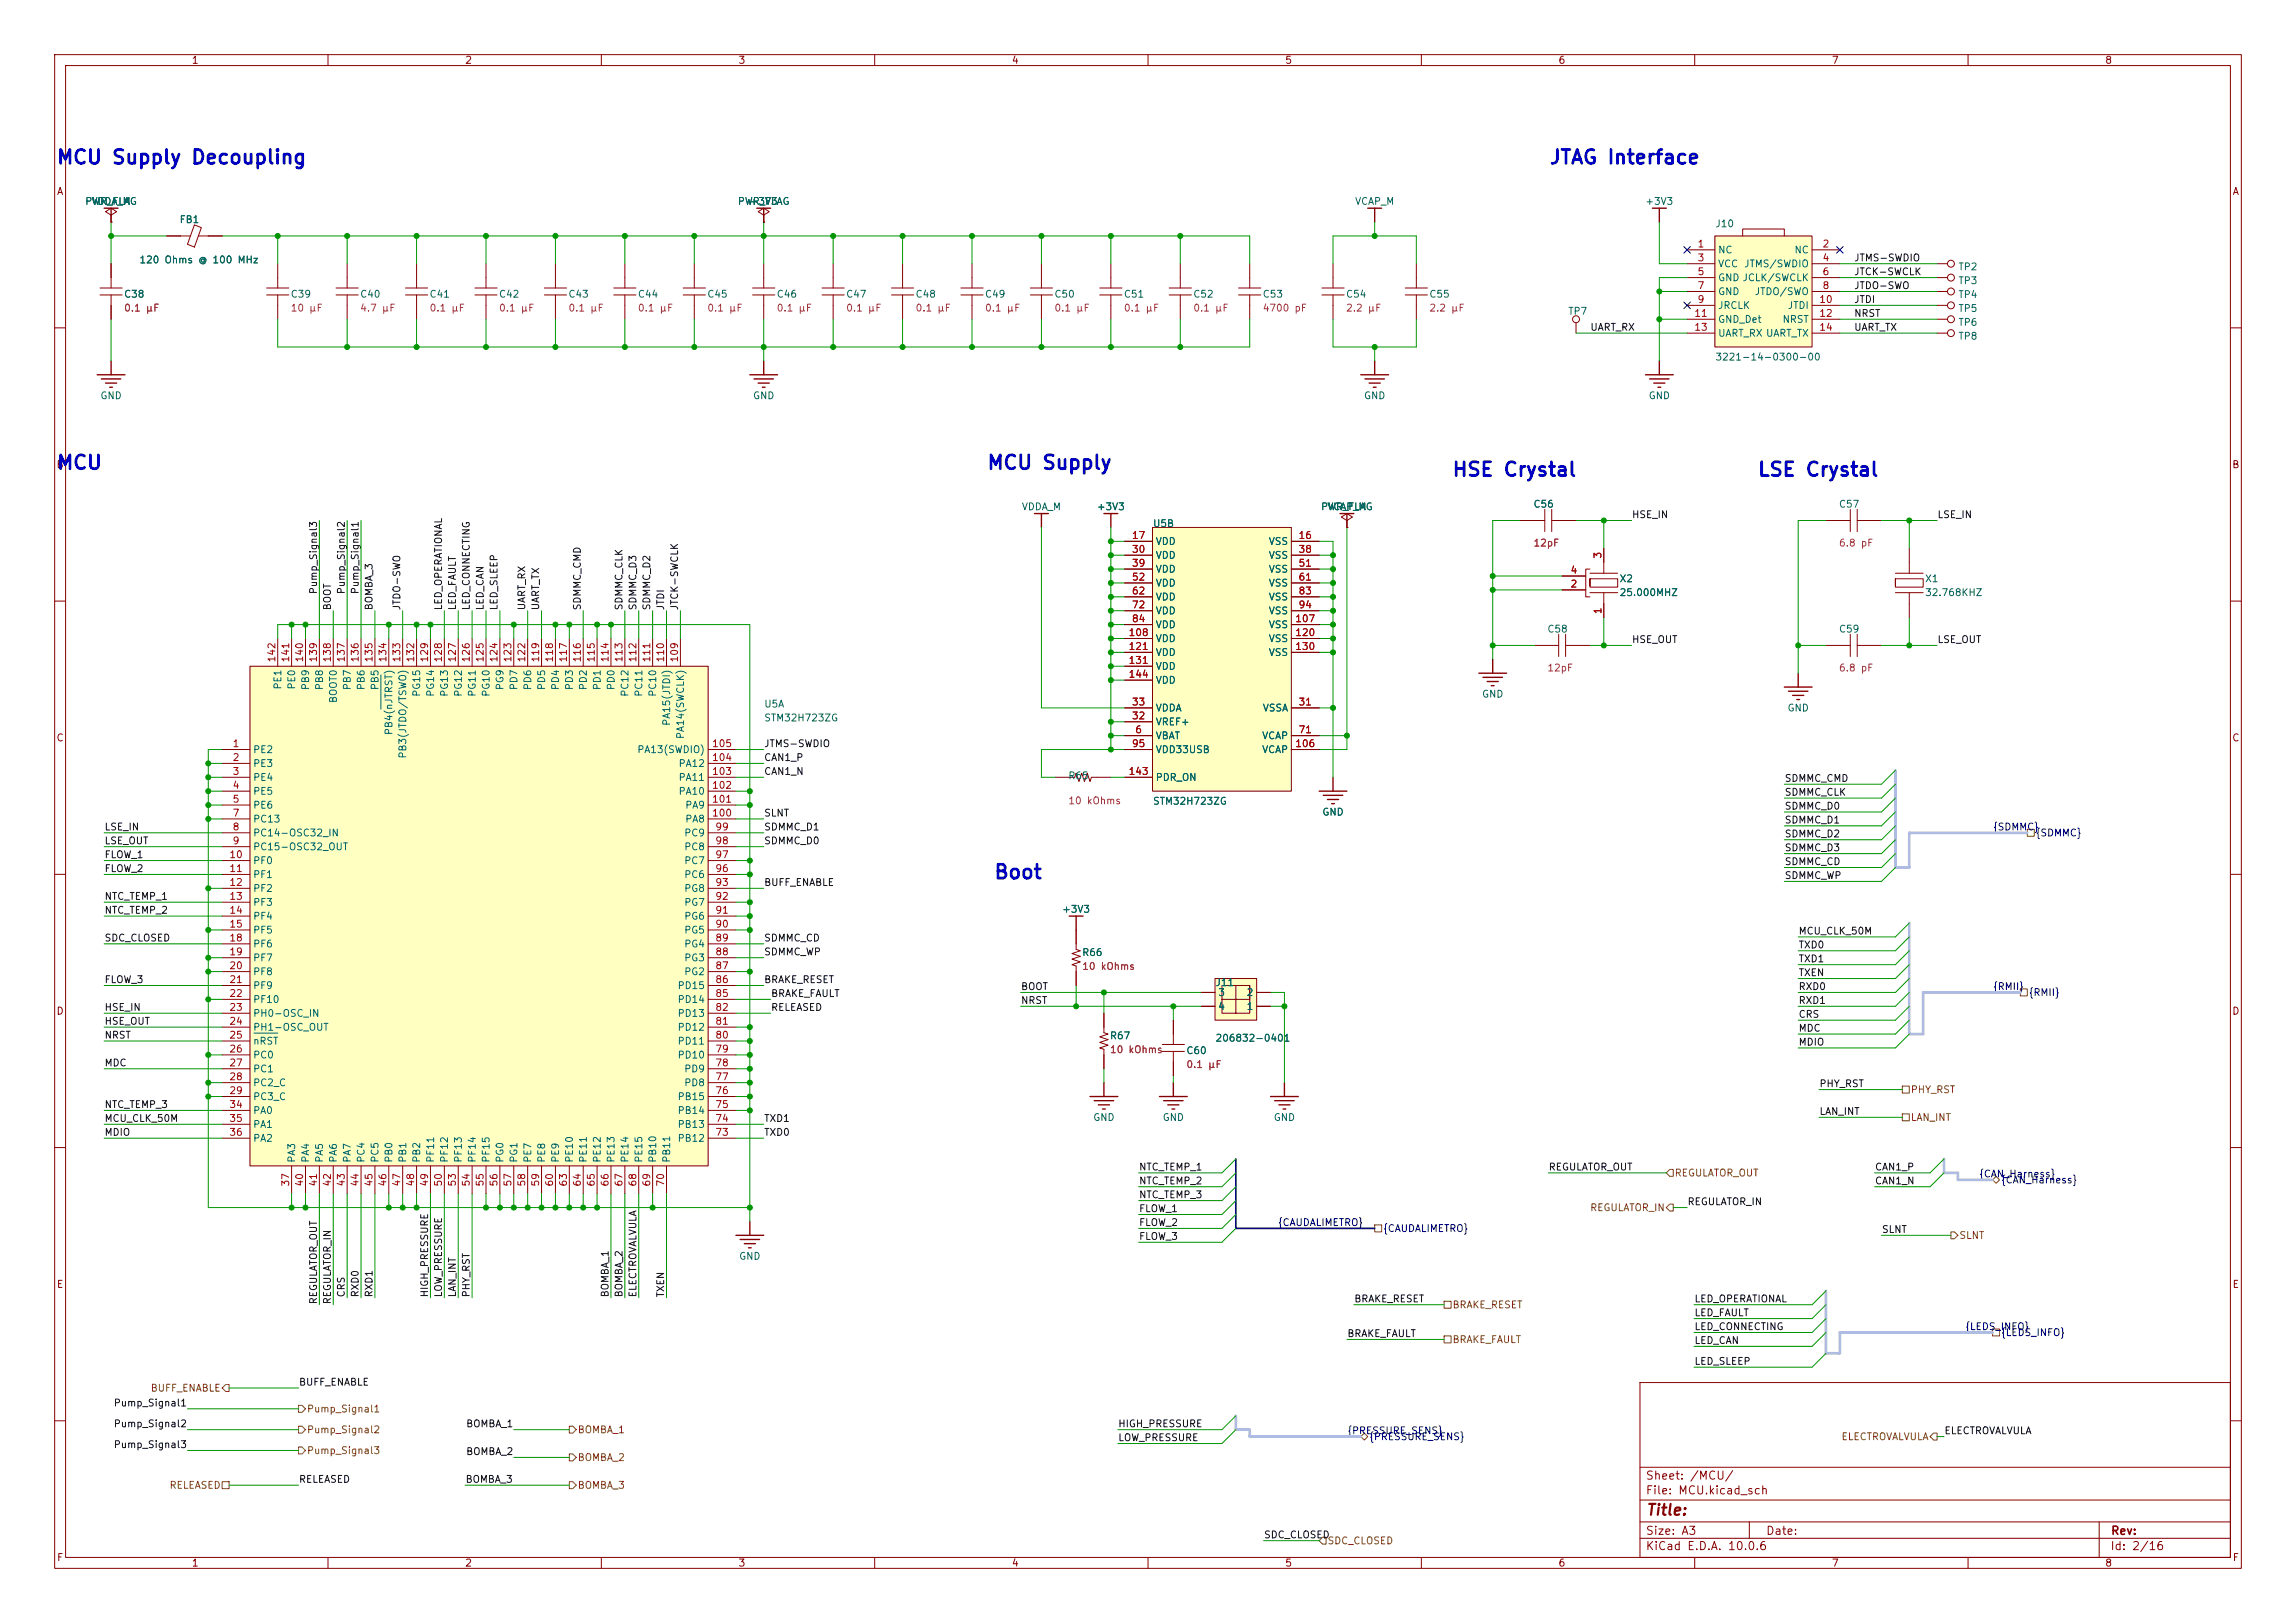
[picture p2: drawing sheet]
<svg xmlns="http://www.w3.org/2000/svg" width="420mm" height="297mm" viewBox="0 0 420 297" stroke-linecap="round" stroke-linejoin="round" font-family="sans-serif">
<defs><g id="words">
<g font-size="2.5" fill="#0000c2">
<text x="10.2" y="30.7">MCU Supply Decoupling</text>
<text x="283.3" y="30.7">JTAG Interface</text>
<text x="10.2" y="86.5">MCU</text>
<text x="180.4" y="86.5">MCU Supply</text>
<text x="265.5" y="87.8">HSE Crystal</text>
<text x="321.4" y="87.8">LSE Crystal</text>
<text x="181.7" y="161.5">Boot</text>
</g>
<text font-size="2" fill="#840000" x="301" y="277.8">Title:</text>
<g font-size="1.5" fill="#840000">
<text x="300.9" y="273.8">File: MCU.kicad_sch</text>
<text x="300.9" y="271.1">Sheet: /MCU/</text>
<text x="300.9" y="281.2">Size: A3</text>
<text x="322.9" y="281.2">Date:</text>
<text x="386" y="281.2">Rev:</text>
<text x="300.9" y="284">KiCad E.D.A. 10.0.6</text>
<text x="385.9" y="284">Id: 2/16</text>
</g>
<g font-size="1.3" fill="#840000">
<text x="35" y="12">1</text>
<text x="85" y="12">2</text>
<text x="135" y="12">3</text>
<text x="185" y="12">4</text>
<text x="235" y="12">5</text>
<text x="285" y="12">6</text>
<text x="335" y="12">7</text>
<text x="385" y="12">8</text>
<text x="10.3" y="36">A</text>
<text x="408.3" y="36">A</text>
<text x="10.2" y="86">B</text>
<text x="408.2" y="86">B</text>
<text x="10.2" y="136">C</text>
<text x="408.2" y="136">C</text>
<text x="10.2" y="186">D</text>
<text x="408.2" y="186">D</text>
<text x="10.3" y="236">E</text>
<text x="408.3" y="236">E</text>
<text x="10.3" y="286">F</text>
<text x="35" y="287">1</text>
<text x="85" y="287">2</text>
<text x="135" y="287">3</text>
<text x="185" y="287">4</text>
<text x="235" y="287">5</text>
<text x="285" y="287">6</text>
<text x="335" y="287">7</text>
<text x="385" y="287">8</text>
<text x="408.3" y="286">F</text>
</g>
<g font-size="1.3" fill="#006464">
<text x="15.5" y="37.8">PWR_FLAG</text>
<text x="16.6" y="37.8">VDDA_M</text>
<text x="32.8" y="41.1">FB1</text>
<text x="134.9" y="37.8">PWR_FLAG</text>
<text x="137" y="37.8">+3V3</text>
<text x="247.8" y="37.8">VCAP_M</text>
<text x="300.9" y="37.8">+3V3</text>
<text x="313.7" y="41.9">J10</text>
<text x="314.2" y="46.7">NC</text>
<text x="328.1" y="46.7">NC</text>
<text x="25.4" y="48.5">120 Ohms @ 100 MHz</text>
<text x="314.2" y="49.2">VCC</text>
<text x="314.2" y="51.8">GND JCLK/SWCLK</text>
<text x="318.9" y="49.2">JTMS/SWDIO</text>
<text x="358.1" y="49.8">TP2</text>
<text x="358.1" y="52.3">TP3</text>
<text x="22.6" y="54.8">C38</text>
<text x="53.1" y="54.8">C39</text>
<text x="65.8" y="54.8">C40</text>
<text x="78.5" y="54.8">C41</text>
<text x="91.2" y="54.8">C42</text>
<text x="103.9" y="54.8">C43</text>
<text x="116.6" y="54.8">C44</text>
<text x="129.3" y="54.8">C45</text>
<text x="142" y="54.8">C46</text>
<text x="154.7" y="54.8">C47</text>
<text x="167.4" y="54.8">C48</text>
<text x="180.1" y="54.8">C49</text>
<text x="192.8" y="54.8">C50</text>
<text x="205.5" y="54.8">C51</text>
<text x="218.2" y="54.8">C52</text>
<text x="230.9" y="54.8">C53</text>
<text x="246.1" y="54.8">C54</text>
<text x="261.4" y="54.8">C55</text>
<text x="286.8" y="57.9">TP7</text>
<text x="314.2" y="54.3">GND</text>
<text x="314.2" y="56.8">JRCLK</text>
<text x="314.2" y="59.4">GND_Det</text>
<text x="320.9" y="54.3">JTDO/SWO</text>
<text x="326" y="59.4">NRST</text>
<text x="326.9" y="56.8">JTDI</text>
<text x="358.1" y="54.8">TP4</text>
<text x="358.1" y="59.9">TP6</text>
<text x="358.1" y="57.4">TP5</text>
<text x="314.2" y="61.9">UART_RX UART_TX</text>
<text x="358.1" y="62.5">TP8</text>
<text x="313.7" y="66.3">3221-14-0300-00</text>
<text x="18.3" y="73.4">GND</text>
<text x="137.6" y="73.4">GND</text>
<text x="249.4" y="73.4">GND</text>
<text x="301.5" y="73.4">GND</text>
<text x="186.8" y="93.7">VDDA_M</text>
<text x="200.5" y="93.7">+3V3</text>
<text x="241.5" y="93.7">PWR_FLAG</text>
<text x="242.7" y="93.7">VCAP_M</text>
<text x="280.4" y="93.2">C56</text>
<text x="336.3" y="93.2">C57</text>
<text x="210.8" y="96.8">U5B</text>
<text x="211.3" y="100">VDD</text>
<text x="232" y="100">VSS</text>
<text x="211.3" y="102.6">VDD</text>
<text x="211.3" y="105.1">VDD</text>
<text x="211.3" y="107.6">VDD</text>
<text x="232" y="102.6">VSS</text>
<text x="232" y="105.1">VSS</text>
<text x="232" y="107.6">VSS</text>
<text x="296.1" y="106.8">X2</text>
<text x="352" y="106.8">X1</text>
<text x="211.3" y="110.2">VDD</text>
<text x="211.3" y="112.7">VDD</text>
<text x="232" y="110.2">VSS</text>
<text x="232" y="112.7">VSS</text>
<text x="296.1" y="109.4">25.000MHZ</text>
<text x="352" y="109.4">32.768KHZ</text>
<text x="211.3" y="115.3">VDD</text>
<text x="211.3" y="117.8">VDD</text>
<text x="232" y="115.3">VSS</text>
<text x="232" y="117.8">VSS</text>
<text x="282.9" y="116.1">C58</text>
<text x="336.3" y="116.1">C59</text>
<text x="211.3" y="120.3">VDD</text>
<text x="211.3" y="122.9">VDD</text>
<text x="211.3" y="125.4">VDD</text>
<text x="232" y="120.3">VSS</text>
<text x="51.8" y="126.3" transform="rotate(-90 51.8 126.3)">PE1</text>
<text x="54.3" y="126.3" transform="rotate(-90 54.3 126.3)">PE0</text>
<text x="56.8" y="126.4" transform="rotate(-90 56.8 126.4)">PB9</text>
<text x="59.4" y="126.4" transform="rotate(-90 59.4 126.4)">PB8</text>
<text x="61.9" y="128.8" transform="rotate(-90 61.9 128.8)">BOOT0</text>
<text x="64.5" y="126.4" transform="rotate(-90 64.5 126.4)">PB7</text>
<text x="67" y="126.4" transform="rotate(-90 67 126.4)">PB6</text>
<text x="69.5" y="126.4" transform="rotate(-90 69.5 126.4)">PB5</text>
<text x="77.2" y="127.6" transform="rotate(-90 77.2 127.6)">PG15</text>
<text x="79.7" y="127.6" transform="rotate(-90 79.7 127.6)">PG14</text>
<text x="82.2" y="127.6" transform="rotate(-90 82.2 127.6)">PG13</text>
<text x="84.8" y="127.6" transform="rotate(-90 84.8 127.6)">PG12</text>
<text x="87.3" y="127.6" transform="rotate(-90 87.3 127.6)">PG11</text>
<text x="89.9" y="127.6" transform="rotate(-90 89.9 127.6)">PG10</text>
<text x="92.4" y="126.4" transform="rotate(-90 92.4 126.4)">PG9</text>
<text x="94.9" y="126.4" transform="rotate(-90 94.9 126.4)">PD7</text>
<text x="97.5" y="126.4" transform="rotate(-90 97.5 126.4)">PD6</text>
<text x="100" y="126.4" transform="rotate(-90 100 126.4)">PD5</text>
<text x="102.6" y="126.4" transform="rotate(-90 102.6 126.4)">PD4</text>
<text x="105.1" y="126.4" transform="rotate(-90 105.1 126.4)">PD3</text>
<text x="107.6" y="126.4" transform="rotate(-90 107.6 126.4)">PD2</text>
<text x="110.2" y="126.4" transform="rotate(-90 110.2 126.4)">PD1</text>
<text x="112.7" y="126.4" transform="rotate(-90 112.7 126.4)">PD0</text>
<text x="115.3" y="127.6" transform="rotate(-90 115.3 127.6)">PC12</text>
<text x="117.8" y="127.6" transform="rotate(-90 117.8 127.6)">PC11</text>
<text x="120.3" y="127.6" transform="rotate(-90 120.3 127.6)">PC10</text>
<text x="139.7" y="129.8">U5A</text>
<text x="211.3" y="130.5">VDDA</text>
<text x="230.9" y="130.5">VSSA</text>
<text x="271" y="128">GND</text>
<text x="326.9" y="130.5">GND</text>
<text x="72.1" y="134.6" transform="rotate(-90 72.1 134.6)">PB4(nJTRST)</text>
<text x="122.9" y="132.9" transform="rotate(-90 122.9 132.9)">PA15(JTDI)</text>
<text x="125.4" y="135.4" transform="rotate(-90 125.4 135.4)">PA14(SWCLK)</text>
<text x="139.7" y="132.3">STM32H723ZG</text>
<text x="211.3" y="135.6">VBAT</text>
<text x="211.3" y="133">VREF+</text>
<text x="230.8" y="135.6">VCAP</text>
<text x="46.2" y="138.1">PE2</text>
<text x="46.2" y="140.7">PE3</text>
<text x="46.2" y="143.2">PE4</text>
<text x="74.6" y="138.9" transform="rotate(-90 74.6 138.9)">PB3(JTDO/TSWO)</text>
<text x="116.5" y="138.1">PA13(SWDIO)</text>
<text x="124" y="143.2">PA11</text>
<text x="124" y="140.7">PA12</text>
<text x="195.3" y="142.9">R65</text>
<text x="211.3" y="138.1">VDD33USB</text>
<text x="211.3" y="143.2">PDR_ON</text>
<text x="230.8" y="138.1">VCAP</text>
<text x="46.2" y="145.7">PE5</text>
<text x="46.2" y="148.3">PE6</text>
<text x="124" y="145.7">PA10</text>
<text x="125.2" y="148.3">PA9</text>
<text x="210.8" y="147.6">STM32H723ZG</text>
<text x="241.8" y="149.6">GND</text>
<text x="46.2" y="150.8">PC13</text>
<text x="46.2" y="153.4">PC14-OSC32_IN</text>
<text x="46.2" y="155.9">PC15-OSC32_OUT</text>
<text x="125.1" y="155.9">PC8</text>
<text x="125.1" y="153.4">PC9</text>
<text x="125.2" y="150.8">PA8</text>
<text x="46.2" y="158.4">PF0</text>
<text x="46.2" y="161">PF1</text>
<text x="125.1" y="161">PC6</text>
<text x="125.1" y="158.4">PC7</text>
<text x="46.2" y="163.5">PF2</text>
<text x="46.2" y="166.1">PF3</text>
<text x="125.1" y="166.1">PG7</text>
<text x="125.1" y="163.5">PG8</text>
<text x="194.2" y="167.3">+3V3</text>
<text x="46.2" y="168.6">PF4</text>
<text x="46.2" y="171.1">PF5</text>
<text x="46.2" y="173.7">PF6</text>
<text x="125.1" y="173.7">PG4</text>
<text x="125.1" y="171.1">PG5</text>
<text x="125.1" y="168.6">PG6</text>
<text x="46.2" y="176.2">PF7</text>
<text x="46.2" y="178.8">PF8</text>
<text x="125.1" y="178.8">PG2</text>
<text x="125.1" y="176.2">PG3</text>
<text x="197.9" y="175.2">R66</text>
<text x="46.2" y="181.3">PF9</text>
<text x="46.2" y="183.8">PF10</text>
<text x="123.8" y="183.8">PD14</text>
<text x="123.8" y="181.3">PD15</text>
<text x="222.2" y="180.8">J11</text>
<text x="222.7" y="182.6">3</text>
<text x="222.7" y="185.1">4</text>
<text x="227.9" y="185.1">1</text>
<text x="227.9" y="182.6">2</text>
<text x="46.2" y="186.4">PH0-OSC_IN</text>
<text x="46.2" y="188.9">PH1-OSC_OUT</text>
<text x="46.2" y="191.5">nRST</text>
<text x="123.8" y="191.5">PD11</text>
<text x="123.8" y="188.9">PD12</text>
<text x="123.8" y="186.4">PD13</text>
<text x="202.9" y="190.5">R67</text>
<text x="222.2" y="190.9">206832-0401</text>
<text x="46.2" y="194">PC0</text>
<text x="46.2" y="196.5">PC1</text>
<text x="123.8" y="194">PD10</text>
<text x="125.1" y="196.5">PD9</text>
<text x="216.9" y="193.2">C60</text>
<text x="46.2" y="199.1">PC2_C</text>
<text x="46.2" y="201.6">PC3_C</text>
<text x="123.8" y="201.6">PB15</text>
<text x="125.1" y="199.1">PD8</text>
<text x="46.2" y="204.2">PA0</text>
<text x="46.2" y="206.7">PA1</text>
<text x="46.2" y="209.2">PA2</text>
<text x="123.8" y="209.2">PB12</text>
<text x="123.8" y="206.7">PB13</text>
<text x="123.8" y="204.2">PB14</text>
<text x="199.9" y="205.4">GND</text>
<text x="212.6" y="205.4">GND</text>
<text x="232.9" y="205.4">GND</text>
<text x="54.3" y="212.9" transform="rotate(-90 54.3 212.9)">PA3</text>
<text x="56.8" y="212.9" transform="rotate(-90 56.8 212.9)">PA4</text>
<text x="59.4" y="212.9" transform="rotate(-90 59.4 212.9)">PA5</text>
<text x="61.9" y="212.9" transform="rotate(-90 61.9 212.9)">PA6</text>
<text x="64.5" y="212.9" transform="rotate(-90 64.5 212.9)">PA7</text>
<text x="67" y="212.9" transform="rotate(-90 67 212.9)">PC4</text>
<text x="69.5" y="212.9" transform="rotate(-90 69.5 212.9)">PC5</text>
<text x="72.1" y="212.9" transform="rotate(-90 72.1 212.9)">PB0</text>
<text x="74.6" y="212.9" transform="rotate(-90 74.6 212.9)">PB1</text>
<text x="77.2" y="212.9" transform="rotate(-90 77.2 212.9)">PB2</text>
<text x="79.7" y="212.9" transform="rotate(-90 79.7 212.9)">PF11</text>
<text x="82.2" y="212.9" transform="rotate(-90 82.2 212.9)">PF12</text>
<text x="84.8" y="212.9" transform="rotate(-90 84.8 212.9)">PF13</text>
<text x="87.3" y="212.9" transform="rotate(-90 87.3 212.9)">PF14</text>
<text x="89.9" y="212.9" transform="rotate(-90 89.9 212.9)">PF15</text>
<text x="92.4" y="212.9" transform="rotate(-90 92.4 212.9)">PG0</text>
<text x="94.9" y="212.9" transform="rotate(-90 94.9 212.9)">PG1</text>
<text x="97.5" y="212.9" transform="rotate(-90 97.5 212.9)">PE7</text>
<text x="100" y="212.9" transform="rotate(-90 100 212.9)">PE8</text>
<text x="102.6" y="212.9" transform="rotate(-90 102.6 212.9)">PE9</text>
<text x="105.1" y="212.9" transform="rotate(-90 105.1 212.9)">PE10</text>
<text x="107.6" y="212.9" transform="rotate(-90 107.6 212.9)">PE11</text>
<text x="110.2" y="212.9" transform="rotate(-90 110.2 212.9)">PE12</text>
<text x="112.7" y="212.9" transform="rotate(-90 112.7 212.9)">PE13</text>
<text x="115.3" y="212.9" transform="rotate(-90 115.3 212.9)">PE14</text>
<text x="117.8" y="212.9" transform="rotate(-90 117.8 212.9)">PE15</text>
<text x="120.3" y="212.9" transform="rotate(-90 120.3 212.9)">PB10</text>
<text x="122.9" y="212.9" transform="rotate(-90 122.9 212.9)">PB11</text>
<text x="135.1" y="230.8">GND</text>
</g>
<g font-size="1.3" fill="#a90000">
<text x="310.4" y="45.6">1</text>
<text x="333.3" y="45.6">2</text>
<text x="310.4" y="48.1">3</text>
<text x="310.4" y="50.7">5</text>
<text x="310.4" y="53.2">7</text>
<text x="333.3" y="48.1">4</text>
<text x="333.3" y="50.7">6</text>
<text x="333.3" y="53.2">8</text>
<text x="309.8" y="58.3">11</text>
<text x="310.4" y="55.7">9</text>
<text x="332.7" y="55.7">10</text>
<text x="332.7" y="58.3">12</text>
<text x="309.8" y="60.8">13</text>
<text x="332.7" y="60.8">14</text>
<text x="206.9" y="98.9">17</text>
<text x="206.9" y="101.5">30</text>
<text x="237.4" y="98.9">16</text>
<text x="237.4" y="101.5">38</text>
<text x="206.9" y="104">39</text>
<text x="206.9" y="106.5">52</text>
<text x="237.4" y="104">51</text>
<text x="237.4" y="106.5">61</text>
<text x="287.2" y="107.8">2</text>
<text x="287.2" y="105.3">4</text>
<text x="293.2" y="102.3" transform="rotate(-90 293.2 102.3)">3</text>
<text x="206.9" y="109.1">62</text>
<text x="206.9" y="111.6">72</text>
<text x="237.4" y="109.1">83</text>
<text x="237.4" y="111.6">94</text>
<text x="293.2" y="112.5" transform="rotate(-90 293.2 112.5)">1</text>
<text x="206.3" y="116.7">108</text>
<text x="206.3" y="119.2">121</text>
<text x="206.9" y="114.2">84</text>
<text x="236.8" y="114.2">107</text>
<text x="236.8" y="116.7">120</text>
<text x="236.8" y="119.2">130</text>
<text x="50.7" y="121.3" transform="rotate(-90 50.7 121.3)">142</text>
<text x="53.2" y="121.3" transform="rotate(-90 53.2 121.3)">141</text>
<text x="55.7" y="121.3" transform="rotate(-90 55.7 121.3)">140</text>
<text x="58.3" y="121.3" transform="rotate(-90 58.3 121.3)">139</text>
<text x="60.8" y="121.3" transform="rotate(-90 60.8 121.3)">138</text>
<text x="63.4" y="121.3" transform="rotate(-90 63.4 121.3)">137</text>
<text x="65.9" y="121.3" transform="rotate(-90 65.9 121.3)">136</text>
<text x="68.4" y="121.3" transform="rotate(-90 68.4 121.3)">135</text>
<text x="71" y="121.3" transform="rotate(-90 71 121.3)">134</text>
<text x="73.5" y="121.3" transform="rotate(-90 73.5 121.3)">133</text>
<text x="76.1" y="121.3" transform="rotate(-90 76.1 121.3)">132</text>
<text x="78.6" y="121.3" transform="rotate(-90 78.6 121.3)">129</text>
<text x="81.1" y="121.3" transform="rotate(-90 81.1 121.3)">128</text>
<text x="83.7" y="121.3" transform="rotate(-90 83.7 121.3)">127</text>
<text x="86.2" y="121.3" transform="rotate(-90 86.2 121.3)">126</text>
<text x="88.8" y="121.3" transform="rotate(-90 88.8 121.3)">125</text>
<text x="91.3" y="121.3" transform="rotate(-90 91.3 121.3)">124</text>
<text x="93.8" y="121.3" transform="rotate(-90 93.8 121.3)">123</text>
<text x="96.4" y="121.3" transform="rotate(-90 96.4 121.3)">122</text>
<text x="98.9" y="121.3" transform="rotate(-90 98.9 121.3)">119</text>
<text x="101.5" y="121.3" transform="rotate(-90 101.5 121.3)">118</text>
<text x="104" y="121.3" transform="rotate(-90 104 121.3)">117</text>
<text x="106.5" y="121.3" transform="rotate(-90 106.5 121.3)">116</text>
<text x="109.1" y="121.3" transform="rotate(-90 109.1 121.3)">115</text>
<text x="111.6" y="121.3" transform="rotate(-90 111.6 121.3)">114</text>
<text x="114.2" y="121.3" transform="rotate(-90 114.2 121.3)">113</text>
<text x="116.7" y="121.3" transform="rotate(-90 116.7 121.3)">112</text>
<text x="119.2" y="121.3" transform="rotate(-90 119.2 121.3)">111</text>
<text x="121.8" y="121.3" transform="rotate(-90 121.8 121.3)">110</text>
<text x="124.3" y="121.3" transform="rotate(-90 124.3 121.3)">109</text>
<text x="206.3" y="121.8">131</text>
<text x="206.3" y="124.3">144</text>
<text x="206.9" y="131.9">32</text>
<text x="206.9" y="129.4">33</text>
<text x="237.4" y="129.4">31</text>
<text x="42.4" y="137">1</text>
<text x="130.1" y="137">105</text>
<text x="206.9" y="137">95</text>
<text x="207.5" y="134.5">6</text>
<text x="236.8" y="137">106</text>
<text x="237.4" y="134.5">71</text>
<text x="42.4" y="139.6">2</text>
<text x="42.4" y="142.1">3</text>
<text x="130.1" y="142.1">103</text>
<text x="130.1" y="139.6">104</text>
<text x="206.3" y="142.1">143</text>
<text x="42.4" y="144.6">4</text>
<text x="42.4" y="147.2">5</text>
<text x="42.4" y="149.7">7</text>
<text x="130.1" y="149.7">100</text>
<text x="130.1" y="147.2">101</text>
<text x="130.1" y="144.6">102</text>
<text x="42.4" y="152.3">8</text>
<text x="42.4" y="154.8">9</text>
<text x="130.7" y="154.8">98</text>
<text x="130.7" y="152.3">99</text>
<text x="41.8" y="157.3">10</text>
<text x="41.8" y="159.9">11</text>
<text x="130.7" y="159.9">96</text>
<text x="130.7" y="157.3">97</text>
<text x="41.8" y="162.4">12</text>
<text x="41.8" y="165">13</text>
<text x="41.8" y="167.5">14</text>
<text x="130.7" y="167.5">91</text>
<text x="130.7" y="165">92</text>
<text x="130.7" y="162.4">93</text>
<text x="41.8" y="170">15</text>
<text x="41.8" y="172.6">18</text>
<text x="130.7" y="172.6">89</text>
<text x="130.7" y="170">90</text>
<text x="41.8" y="175.1">19</text>
<text x="41.8" y="177.7">20</text>
<text x="130.7" y="177.7">87</text>
<text x="130.7" y="175.1">88</text>
<text x="41.8" y="180.2">21</text>
<text x="41.8" y="182.7">22</text>
<text x="41.8" y="185.3">23</text>
<text x="130.7" y="185.3">82</text>
<text x="130.7" y="182.7">85</text>
<text x="130.7" y="180.2">86</text>
<text x="41.8" y="187.8">24</text>
<text x="41.8" y="190.4">25</text>
<text x="130.7" y="190.4">80</text>
<text x="130.7" y="187.8">81</text>
<text x="41.8" y="192.9">26</text>
<text x="41.8" y="195.4">27</text>
<text x="41.8" y="198">28</text>
<text x="130.7" y="198">77</text>
<text x="130.7" y="195.4">78</text>
<text x="130.7" y="192.9">79</text>
<text x="41.8" y="200.5">29</text>
<text x="41.8" y="203.1">34</text>
<text x="130.7" y="203.1">75</text>
<text x="130.7" y="200.5">76</text>
<text x="41.8" y="205.6">35</text>
<text x="41.8" y="208.1">36</text>
<text x="130.7" y="208.1">73</text>
<text x="130.7" y="205.6">74</text>
<text x="53.2" y="217.2" transform="rotate(-90 53.2 217.2)">37</text>
<text x="55.7" y="217.2" transform="rotate(-90 55.7 217.2)">40</text>
<text x="58.3" y="217.2" transform="rotate(-90 58.3 217.2)">41</text>
<text x="60.8" y="217.2" transform="rotate(-90 60.8 217.2)">42</text>
<text x="63.4" y="217.2" transform="rotate(-90 63.4 217.2)">43</text>
<text x="65.9" y="217.2" transform="rotate(-90 65.9 217.2)">44</text>
<text x="68.4" y="217.2" transform="rotate(-90 68.4 217.2)">45</text>
<text x="71" y="217.2" transform="rotate(-90 71 217.2)">46</text>
<text x="73.5" y="217.2" transform="rotate(-90 73.5 217.2)">47</text>
<text x="76.1" y="217.2" transform="rotate(-90 76.1 217.2)">48</text>
<text x="78.6" y="217.2" transform="rotate(-90 78.6 217.2)">49</text>
<text x="81.1" y="217.2" transform="rotate(-90 81.1 217.2)">50</text>
<text x="83.7" y="217.2" transform="rotate(-90 83.7 217.2)">53</text>
<text x="86.2" y="217.2" transform="rotate(-90 86.2 217.2)">54</text>
<text x="88.8" y="217.2" transform="rotate(-90 88.8 217.2)">55</text>
<text x="91.3" y="217.2" transform="rotate(-90 91.3 217.2)">56</text>
<text x="93.8" y="217.2" transform="rotate(-90 93.8 217.2)">57</text>
<text x="96.4" y="217.2" transform="rotate(-90 96.4 217.2)">58</text>
<text x="98.9" y="217.2" transform="rotate(-90 98.9 217.2)">59</text>
<text x="101.5" y="217.2" transform="rotate(-90 101.5 217.2)">60</text>
<text x="104" y="217.2" transform="rotate(-90 104 217.2)">63</text>
<text x="106.5" y="217.2" transform="rotate(-90 106.5 217.2)">64</text>
<text x="109.1" y="217.2" transform="rotate(-90 109.1 217.2)">65</text>
<text x="111.6" y="217.2" transform="rotate(-90 111.6 217.2)">66</text>
<text x="114.2" y="217.2" transform="rotate(-90 114.2 217.2)">67</text>
<text x="116.7" y="217.2" transform="rotate(-90 116.7 217.2)">68</text>
<text x="119.2" y="217.2" transform="rotate(-90 119.2 217.2)">69</text>
<text x="121.8" y="217.2" transform="rotate(-90 121.8 217.2)">70</text>
</g>
<g font-size="1.3" fill="#0f0f0f">
<text x="339.1" y="50.7">JTCK-SWCLK</text>
<text x="339.1" y="48.1">JTMS-SWDIO</text>
<text x="339.1" y="53.2">JTDO-SWO</text>
<text x="339.1" y="55.8">JTDI</text>
<text x="339.1" y="58.3">NRST</text>
<text x="290.8" y="60.8">UART_RX</text>
<text x="339.1" y="60.8">UART_TX</text>
<text x="298.4" y="95.1">HSE_IN</text>
<text x="354.3" y="95.1">LSE_IN</text>
<text x="58.3" y="108.8" transform="rotate(-90 58.3 108.8)">Pump_Signal3</text>
<text x="60.8" y="111.8" transform="rotate(-90 60.8 111.8)">BOOT</text>
<text x="63.4" y="108.8" transform="rotate(-90 63.4 108.8)">Pump_Signal2</text>
<text x="65.9" y="108.8" transform="rotate(-90 65.9 108.8)">Pump_Signal1</text>
<text x="68.5" y="111.8" transform="rotate(-90 68.5 111.8)">BOMBA_3</text>
<text x="73.5" y="111.8" transform="rotate(-90 73.5 111.8)">JTDO-SWO</text>
<text x="81.2" y="111.8" transform="rotate(-90 81.2 111.8)">LED_OPERATIONAL</text>
<text x="83.7" y="111.8" transform="rotate(-90 83.7 111.8)">LED_FAULT</text>
<text x="86.2" y="111.8" transform="rotate(-90 86.2 111.8)">LED_CONNECTING</text>
<text x="88.8" y="111.8" transform="rotate(-90 88.8 111.8)">LED_CAN</text>
<text x="91.3" y="111.8" transform="rotate(-90 91.3 111.8)">LED_SLEEP</text>
<text x="96.4" y="111.8" transform="rotate(-90 96.4 111.8)">UART_RX</text>
<text x="98.9" y="111.8" transform="rotate(-90 98.9 111.8)">UART_TX</text>
<text x="106.6" y="111.8" transform="rotate(-90 106.6 111.8)">SDMMC_CMD</text>
<text x="114.2" y="111.8" transform="rotate(-90 114.2 111.8)">SDMMC_CLK</text>
<text x="116.7" y="111.8" transform="rotate(-90 116.7 111.8)">SDMMC_D3</text>
<text x="119.3" y="111.8" transform="rotate(-90 119.3 111.8)">SDMMC_D2</text>
<text x="121.8" y="111.8" transform="rotate(-90 121.8 111.8)">JTDI</text>
<text x="124.3" y="111.8" transform="rotate(-90 124.3 111.8)">JTCK-SWCLK</text>
<text x="298.4" y="118">HSE_OUT</text>
<text x="354.3" y="118">LSE_OUT</text>
<text x="139.7" y="137">JTMS-SWDIO</text>
<text x="139.7" y="142.1">CAN1_N</text>
<text x="139.7" y="139.6">CAN1_P</text>
<text x="326.4" y="143.4">SDMMC_CMD</text>
<text x="139.7" y="149.7">SLNT</text>
<text x="326.4" y="148.5">SDMMC_D0</text>
<text x="326.4" y="145.9">SDMMC_CLK</text>
<text x="19" y="154.8">LSE_OUT</text>
<text x="19" y="152.3">LSE_IN</text>
<text x="139.7" y="154.8">SDMMC_D0</text>
<text x="139.7" y="152.3">SDMMC_D1</text>
<text x="326.4" y="151">SDMMC_D1</text>
<text x="326.4" y="153.5">SDMMC_D2</text>
<text x="19" y="159.9">FLOW_2</text>
<text x="19" y="157.4">FLOW_1</text>
<text x="326.4" y="161.2">SDMMC_WP</text>
<text x="326.4" y="156.1">SDMMC_D3</text>
<text x="326.4" y="158.6">SDMMC_CD</text>
<text x="19" y="165">NTC_TEMP_1</text>
<text x="19" y="167.5">NTC_TEMP_2</text>
<text x="139.7" y="162.4">BUFF_ENABLE</text>
<text x="19" y="172.6">SDC_CLOSED</text>
<text x="139.7" y="172.6">SDMMC_CD</text>
<text x="328.9" y="171.3">MCU_CLK_50M</text>
<text x="328.9" y="173.9">TXD0</text>
<text x="139.7" y="175.1">SDMMC_WP</text>
<text x="328.9" y="176.4">TXD1</text>
<text x="328.9" y="178.9">TXEN</text>
<text x="19" y="185.3">HSE_IN</text>
<text x="19" y="180.2">FLOW_3</text>
<text x="139.7" y="180.2">BRAKE_RESET</text>
<text x="140.9" y="185.3">RELEASED</text>
<text x="140.9" y="182.8">BRAKE_FAULT</text>
<text x="186.7" y="181.5">BOOT</text>
<text x="186.7" y="184">NRST</text>
<text x="328.9" y="184">RXD1</text>
<text x="328.9" y="181.5">RXD0</text>
<text x="19" y="187.8">HSE_OUT</text>
<text x="19" y="190.4">NRST</text>
<text x="328.9" y="186.6">CRS</text>
<text x="328.9" y="191.6">MDIO</text>
<text x="328.9" y="189.1">MDC</text>
<text x="19" y="195.5">MDC</text>
<text x="19" y="203.1">NTC_TEMP_3</text>
<text x="332.7" y="199.3">PHY_RST</text>
<text x="19" y="208.2">MDIO</text>
<text x="19" y="205.6">MCU_CLK_50M</text>
<text x="139.7" y="208.2">TXD0</text>
<text x="139.7" y="205.6">TXD1</text>
<text x="332.7" y="204.3">LAN_INT</text>
<text x="208.3" y="214.5">NTC_TEMP_1</text>
<text x="283.2" y="214.5">REGULATOR_OUT</text>
<text x="342.9" y="214.5">CAN1_P</text>
<text x="208.3" y="219.6">NTC_TEMP_3</text>
<text x="208.3" y="217">NTC_TEMP_2</text>
<text x="308.6" y="220.9">REGULATOR_IN</text>
<text x="342.9" y="217">CAN1_N</text>
<text x="208.3" y="224.7">FLOW_2</text>
<text x="208.3" y="227.2">FLOW_3</text>
<text x="208.3" y="222.1">FLOW_1</text>
<text x="344.1" y="225.9">SLNT</text>
<text x="58.3" y="238.8" transform="rotate(-90 58.3 238.8)">REGULATOR_OUT</text>
<text x="60.8" y="238.8" transform="rotate(-90 60.8 238.8)">REGULATOR_IN</text>
<text x="63.4" y="237.5" transform="rotate(-90 63.4 237.5)">CRS</text>
<text x="65.9" y="237.5" transform="rotate(-90 65.9 237.5)">RXD0</text>
<text x="68.5" y="237.5" transform="rotate(-90 68.5 237.5)">RXD1</text>
<text x="78.6" y="237.5" transform="rotate(-90 78.6 237.5)">HIGH_PRESSURE</text>
<text x="81.2" y="237.5" transform="rotate(-90 81.2 237.5)">LOW_PRESSURE</text>
<text x="83.7" y="237.5" transform="rotate(-90 83.7 237.5)">LAN_INT</text>
<text x="86.2" y="237.5" transform="rotate(-90 86.2 237.5)">PHY_RST</text>
<text x="111.6" y="237.5" transform="rotate(-90 111.6 237.5)">BOMBA_1</text>
<text x="114.2" y="237.5" transform="rotate(-90 114.2 237.5)">BOMBA_2</text>
<text x="116.7" y="237.5" transform="rotate(-90 116.7 237.5)">ELECTROVALVULA</text>
<text x="121.8" y="237.5" transform="rotate(-90 121.8 237.5)">TXEN</text>
<text x="247.6" y="238.6">BRAKE_RESET</text>
<text x="309.9" y="238.6">LED_OPERATIONAL</text>
<text x="246.4" y="245">BRAKE_FAULT</text>
<text x="309.9" y="243.7">LED_CONNECTING</text>
<text x="309.9" y="241.2">LED_FAULT</text>
<text x="309.9" y="250.1">LED_SLEEP</text>
<text x="309.9" y="246.3">LED_CAN</text>
<text x="20.7" y="257.7">Pump_Signal1</text>
<text x="54.6" y="253.9">BUFF_ENABLE</text>
<text x="20.7" y="261.5">Pump_Signal2</text>
<text x="85.2" y="261.5">BOMBA_1</text>
<text x="204.4" y="261.5">HIGH_PRESSURE</text>
<text x="355.6" y="262.8">ELECTROVALVULA</text>
<text x="20.7" y="265.3">Pump_Signal3</text>
<text x="85.2" y="266.6">BOMBA_2</text>
<text x="204.4" y="264">LOW_PRESSURE</text>
<text x="54.6" y="271.7">RELEASED</text>
<text x="85.1" y="271.7">BOMBA_3</text>
<text x="231.1" y="281.8">SDC_CLOSED</text>
</g>
<g font-size="1.3" fill="#840084">
<text x="22.6" y="57.3">0.1 µF</text>
<text x="53.1" y="57.3">10 µF</text>
<text x="65.8" y="57.3">4.7 µF</text>
<text x="78.5" y="57.3">0.1 µF</text>
<text x="91.2" y="57.3">0.1 µF</text>
<text x="103.9" y="57.3">0.1 µF</text>
<text x="116.6" y="57.3">0.1 µF</text>
<text x="129.3" y="57.3">0.1 µF</text>
<text x="142" y="57.3">0.1 µF</text>
<text x="154.7" y="57.3">0.1 µF</text>
<text x="167.4" y="57.3">0.1 µF</text>
<text x="180.1" y="57.3">0.1 µF</text>
<text x="192.8" y="57.3">0.1 µF</text>
<text x="205.5" y="57.3">0.1 µF</text>
<text x="218.2" y="57.3">0.1 µF</text>
<text x="230.9" y="57.3">4700 pF</text>
<text x="246.1" y="57.3">2.2 µF</text>
<text x="261.4" y="57.3">2.2 µF</text>
<text x="280.4" y="100.3">12pF</text>
<text x="336.3" y="100.3">6.8 pF</text>
<text x="282.9" y="123.2">12pF</text>
<text x="336.3" y="123.2">6.8 pF</text>
<text x="195.3" y="147.5">10 kOhms</text>
<text x="197.9" y="177.8">10 kOhms</text>
<text x="202.9" y="193">10 kOhms</text>
<text x="216.9" y="195.7">0.1 µF</text>
</g>
<g font-size="1.3" fill="#000084">
<text x="364.5" y="152.3">{SDMMC}</text>
<text x="372.3" y="153.4">{SDMMC}</text>
<text x="364.5" y="181.5">{RMII}</text>
<text x="371" y="182.6">{RMII}</text>
<text x="361.9" y="215.8">{CAN_Harness}</text>
<text x="365.9" y="216.9">{CAN_Harness}</text>
<text x="233.7" y="224.7">{CAUDALIMETRO}</text>
<text x="252.9" y="225.8">{CAUDALIMETRO}</text>
<text x="359.4" y="243.7">{LEDS_INFO}</text>
<text x="365.9" y="244.8">{LEDS_INFO}</text>
<text x="246.4" y="262.8">{PRESSURE_SENS}</text>
<text x="250.4" y="263.9">{PRESSURE_SENS}</text>
</g>
<g font-size="1.3" fill="#725600">
<text x="349.4" y="200.4">PHY_RST</text>
<text x="349.4" y="205.4">LAN_INT</text>
<text x="306.2" y="215.6">REGULATOR_OUT</text>
<text x="290.8" y="221.9">REGULATOR_IN</text>
<text x="358.3" y="227">SLNT</text>
<text x="265.6" y="239.7">BRAKE_RESET</text>
<text x="265.6" y="246.1">BRAKE_FAULT</text>
<text x="27.5" y="255">BUFF_ENABLE</text>
<text x="56" y="262.6">Pump_Signal2</text>
<text x="56" y="258.8">Pump_Signal1</text>
<text x="105.6" y="262.6">BOMBA_1</text>
<text x="336.7" y="263.9">ELECTROVALVULA</text>
<text x="56" y="266.4">Pump_Signal3</text>
<text x="105.6" y="267.7">BOMBA_2</text>
<text x="30.9" y="272.7">RELEASED</text>
<text x="105.6" y="272.7">BOMBA_3</text>
<text x="242.7" y="282.9">SDC_CLOSED</text>
</g>
</g></defs>
<g fill="none" stroke="#840000" stroke-width=".18">
<path d="M10 10h400v277h-400zM12 12h396v273h-396zM60 10v2M110 10v2M160 10v2M210 10v2M260 10v2M310 10v2M360 10v2M10 60h2M408 60h2M10 110h2"/>
<path d="M408 110h2M10 160h2M408 160h2M10 210h2M408 210h2M300 253h108v32h-108zM10 260h2M300 278.5h108M300 274.5h108M300 268.5h108M320 278.5v3M384 278.5v6.5"/>
<path d="M408 260h2M60 285v2M110 285v2M160 285v2M210 285v2M260 285v2M300 281.5h108M310 285v2M360 285v2"/>
</g>
<path d="M210.8 96.5h25.4v48.3h-25.4z" fill="#ffffc2"/>
<path d="M210.8 96.5h25.4v48.3h-25.4z" fill="none" stroke="#800000" stroke-width=".18"/>
<g fill="none" stroke="#840000" stroke-width=".18">
<path d="M20.3 39.4l1-.7-1-.6-1 .6 1 .7v1.2M18.3 54h4.1M18.3 52.7h4.1M20.3 40.6h.1M20.3 48.3v4.4M20.3 54v4.4M30.5 43.2h4.3M35.6 41.1l1.2 .6-1.2 3.5-1.3-.5zM36.3 43.2h4.3M74.2 54h4M74.2 52.7h4M76.2 48.3v4.4"/>
<path d="M76.2 54v4.4M86.9 54h4M86.9 52.7h4M88.9 48.3v4.4M88.9 54v4.4M99.6 54h4M99.6 52.7h4M101.6 48.3v4.4M101.6 54v4.4M175.8 54h4M175.8 52.7h4M177.8 48.3v4.4"/>
<path d="M177.8 54v4.4M188.5 54h4M188.5 52.7h4M190.5 48.3v4.4M190.5 54v4.4M201.2 54h4M201.2 52.7h4M203.2 48.3v4.4M203.2 54v4.4M213.9 54h4M213.9 52.7h4M215.9 48.3v4.4"/>
<path d="M215.9 54v4.4M226.6 54h4M226.6 52.7h4M228.6 48.3v4.4M228.6 54v4.4M241.8 54h4.1M241.8 52.7h4.1M243.8 48.3v4.4M243.8 54v4.4M257 54h4.1M257 52.7h4.1M259.1 48.3v4.4"/>
<path d="M259.1 54v4.4M205.7 99.1h5.1M236.2 99.1h5.1M205.7 101.6h5.1M205.7 104.1h5.1M205.7 106.7h5.1M205.7 109.2h5.1M205.7 111.8h5.1M205.7 114.3h5.1M205.7 116.8h5.1M205.7 119.4h5.1M236.2 101.6h5.1"/>
<path d="M236.2 104.1h5.1M236.2 106.7h5.1M236.2 109.2h5.1M236.2 111.8h5.1M236.2 114.3h5.1M236.2 116.8h5.1M236.2 119.4h5.1M280.7 118.1h4.4M285.1 116.1v4M285.7 108h4.4M285.7 105.4h4.4M286.4 118.1h4.4"/>
<path d="M286.4 116.1v4M290.8 104.1h-.7v5.1h.7M290.8 105.9v1.5h5.1v-1.5h-5.1v1.3M290.8 108.5h5.1M290.8 104.9h5.1M293.4 100.3v4.6M293.4 108.5v4.5M205.7 134.6h5.1M205.7 129.5h5.1M205.7 132.1h5.1M205.7 137.2h5.1M205.7 121.9h5.1"/>
<path d="M205.7 124.5h5.1M236.2 134.6h5.1M236.2 129.5h5.1M236.2 137.2h5.1M205.7 142.2h5.1M201.9 185.4v3.6l.8 .2-1.5 .5 1.5 .5-1.5 .6 1.5 .5-1.5 .5 .7 .2v3.6"/>
</g>
<g fill="none" stroke="#840000" stroke-width=".25">
<path d="M19 38.1h2.6M20.3 38.1v2.5M250.2 38.1h2.5M251.5 38.1v2.5M17.8 68.6h5.1M18.5 69.3h3.6M19.3 70.1h2M20.1 70.9h.5M20.3 66v2.6M137.2 68.6h5M137.9 69.3h3.6M138.7 70.1h2"/>
<path d="M139.4 70.9h.6M139.7 66v2.6M248.9 68.6h5.1M249.7 69.3h3.5M250.4 70.1h2.1M251.2 70.9h.5M251.5 66v2.6M270.5 123.2h5.1M271.3 124h3.5M272 124.7h2.1M272.8 125.5h.5M273 120.7v2.5"/>
<path d="M241.3 144.8h5.1M242.1 145.5h3.5M242.8 146.3h2.1M243.6 147.1h.5M243.8 142.2v2.6M195.6 167.6h2.5M196.8 167.6v2.6M201.9 198.1v2.6M214.6 198.1v2.6M199.4 200.7h5.1M200.2 201.4h3.5M200.9 202.2h2"/>
<path d="M201.7 202.9h.5M212.1 200.7h5.1M212.9 201.4h3.5M213.6 202.2h2M214.4 202.9h.5M134.6 226.1h5.1M135.4 226.8h3.5M136.1 227.6h2.1M136.9 228.3h.5M137.2 223.5v2.6"/>
</g>
<path d="M45.7 121.9h83.8v91.5h-83.8z" fill="#ffffc2"/>
<path d="M45.7 121.9h83.8v91.5h-83.8z" fill="none" stroke="#800000" stroke-width=".18"/>
<g fill="none" stroke="#840000" stroke-width=".18">
<path d="M139.7 39.4l1-.7-1-.6-1 .6 1 .7v1.2M61.5 54h4M61.5 52.7h4M63.5 48.3v4.4M63.5 54v4.4M125 54h4M125 52.7h4M127 48.3v4.4M127 54v4.4M139.7 40.6h.1M163.1 54h4M163.1 52.7h4"/>
<path d="M165.1 48.3v4.4M165.1 54v4.4M278.1 95.3h4.5M282.6 93.2v4.1M283.8 95.3h4.5M283.8 93.2v4.1M50.8 116.8v5.1M53.3 116.8v5.1M55.9 116.8v5.1M58.4 116.8v5.1M61 116.8v5.1M63.5 116.8v5.1"/>
<path d="M66 116.8v5.1M68.6 116.8v5.1M71.1 116.8v5.1M73.7 116.8v5.1M76.2 116.8v5.1M78.7 116.8v5.1M81.3 116.8v5.1M83.8 116.8v5.1M86.4 116.8v5.1M88.9 116.8v5.1M91.4 116.8v5.1M94 116.8v5.1"/>
<path d="M96.5 116.8v5.1M99.1 116.8v5.1M101.6 116.8v5.1M104.1 116.8v5.1M106.7 116.8v5.1M109.2 116.8v5.1M111.8 116.8v5.1M114.3 116.8v5.1M116.8 116.8v5.1M119.4 116.8v5.1M121.9 116.8v5.1M124.5 116.8v5.1"/>
<path d="M346.7 105.9v1.5h5.1v-1.5h-5.1v1.3M346.7 108.5h5.1M346.7 104.9h5.1M349.2 100.3v4.6M349.2 108.5v4.5M40.6 137.2h5.1M40.6 139.7h5.1M129.5 137.2h5.1M129.5 139.7h5.1M40.6 142.2h5.1M40.6 144.8h5.1M40.6 147.3h5.1"/>
<path d="M40.6 149.9h5.1M40.6 152.4h5.1M40.6 154.9h5.1M40.6 157.5h5.1M129.5 142.2h5.1M129.5 144.8h5.1M129.5 147.3h5.1M129.5 149.9h5.1M129.5 152.4h5.1M129.5 154.9h5.1M129.5 157.5h5.1M40.6 160h5.1"/>
<path d="M40.6 162.6h5.1M40.6 165.1h5.1M40.6 167.6h5.1M40.6 170.2h5.1M40.6 172.7h5.1M40.6 175.3h5.1M40.6 177.8h5.1M129.5 160h5.1M129.5 162.6h5.1M129.5 165.1h5.1M129.5 167.6h5.1M129.5 170.2h5.1"/>
<path d="M129.5 172.7h5.1M129.5 175.3h5.1M129.5 177.8h5.1M40.6 180.3h5.1M40.6 182.9h5.1M40.6 185.4h5.1M40.6 188h5.1M40.6 190.5h5.1M40.6 193h5.1M40.6 195.6h5.1M40.6 198.1h5.1M129.5 180.3h5.1"/>
<path d="M129.5 182.9h5.1M129.5 185.4h5.1M129.5 188h5.1M129.5 190.5h5.1M129.5 193h5.1M129.5 195.6h5.1M129.5 198.1h5.1M40.6 200.7h5.1M40.6 203.2h5.1M40.6 205.7h5.1M40.6 208.3h5.1M53.3 213.4v5"/>
<path d="M55.9 213.4v5M58.4 213.4v5M61 213.4v5M63.5 213.4v5M66 213.4v5M68.6 213.4v5M71.1 213.4v5M73.7 213.4v5M76.2 213.4v5M78.7 213.4v5M81.3 213.4v5M83.8 213.4v5"/>
<path d="M86.4 213.4v5M88.9 213.4v5M91.4 213.4v5M94 213.4v5M96.5 213.4v5M99.1 213.4v5M101.6 213.4v5M104.1 213.4v5M106.7 213.4v5M109.2 213.4v5M111.8 213.4v5M114.3 213.4v5"/>
<path d="M116.8 213.4v5M119.4 213.4v5M121.9 213.4v5M129.5 200.7h5.1M129.5 203.2h5.1M129.5 205.7h5.1M129.5 208.3h5.1"/>
</g>
<path d="M69.7 123.5v6.3M46.5 189.1h4.3" fill="none" stroke="#006464" stroke-width=".18"/>
<path d="M138.4 38.1h2.6M139.7 38.1v2.5M301 68.6h5.1M301.8 69.3h3.5M302.5 70.1h2M303.3 70.9h.5M303.5 66v2.6" fill="none" stroke="#840000" stroke-width=".25"/>
<path d="M222.2 179.1h7.7v7.6h-7.7z" fill="#ffffc2"/>
<path d="M222.2 179.1h7.7v7.6h-7.7z" fill="none" stroke="#800000" stroke-width=".18"/>
<g fill="none" stroke="#840000" stroke-width=".18">
<path d="M137.7 54h4M137.7 52.7h4M139.7 48.3v4.4M139.7 54v4.4M246.4 95.3l1-.7-1-.6-1 .6 1 .7v1.2M246.4 96.5h.1M334 118.1h4.5M338.5 116.1v4M339.7 118.1h4.5M339.7 116.1v4M193 142.2h3.6l.2-.7 .6 1.5 .5-1.5 .5 1.5 .5-1.5 .5 1.5 .2-.8h3.6M219.7 184.2h2.5"/>
<path d="M219.7 181.6h2.5M223.5 182.9v2.5h5.1v-5.1h-5.1v2.6h5.1v-2.6h-2.5v5.1M229.9 184.2h2.5M229.9 181.6h2.5"/>
</g>
<path d="M302.3 38.1h2.5M303.5 38.1v2.5M326.4 125.7h5.1M327.2 126.5h3.5M327.9 127.3h2M328.7 128h.5M328.9 123.2v2.5M234.9 198.1v2.6M232.4 200.7h5.1M233.2 201.4h3.5M233.9 202.2h2.1M234.7 202.9h.5" fill="none" stroke="#840000" stroke-width=".25"/>
<path d="M313.7 43.2h17.8v20.3h-17.8z" fill="#ffffc2"/>
<g fill="none" stroke="#840000" stroke-width=".18">
<path d="M20.3 40.6h.1M20.3 48.3v2.5M20.3 55.9v2.5M30.5 43.2h2.5M38.1 43.2h2.5M48.8 54h4M48.8 52.7h4M50.8 48.3v4.4M50.8 54v4.4M112.3 54h4M112.3 52.7h4M114.3 48.3v4.4"/>
<path d="M114.3 54v4.4M139.7 40.6h.1M150.4 54h4M150.4 52.7h4M152.4 48.3v4.4M152.4 54v4.4M288.3 59.1v1.9M308.6 45.7h5.1M308.6 48.3h5.1M308.6 50.8h5.1M308.6 53.3h5.1M308.6 55.9h5.1"/>
<path d="M308.6 58.4h5.1M318.8 43.2v-1.3h7.6v1.3M331.5 45.7h5M331.5 48.3h5M331.5 50.8h5M331.5 53.3h5M331.5 55.9h5M331.5 58.4h5M354.3 48.3h1.9M354.3 50.8h1.9M354.3 53.3h1.9M354.3 55.9h1.9"/>
<path d="M354.3 58.4h1.9M308.6 61h5.1M331.5 61h5M354.3 61h1.9M205.7 99.1h5.1M236.2 99.1h5.1M246.4 96.5h.1M278.1 95.3h2.6M285.7 95.3h2.6M334 95.3h4.5M338.5 93.2v4.1M339.7 95.3h4.5"/>
<path d="M339.7 93.2v4.1M205.7 101.6h5.1M205.7 104.1h5.1M205.7 106.7h5.1M205.7 109.2h5.1M205.7 111.8h5.1M205.7 114.3h5.1M205.7 116.8h5.1M205.7 119.4h5.1M236.2 101.6h5.1M236.2 104.1h5.1M236.2 106.7h5.1"/>
<path d="M236.2 109.2h5.1M236.2 111.8h5.1M236.2 114.3h5.1M236.2 116.8h5.1M236.2 119.4h5.1M285.7 108h4.4M285.7 105.4h4.4M293.4 100.3v2.6M293.4 110.5v2.5M205.7 134.6h5.1M205.7 129.5h5.1M205.7 132.1h5.1"/>
<path d="M205.7 137.2h5.1M205.7 121.9h5.1M205.7 124.5h5.1M236.2 134.6h5.1M236.2 129.5h5.1M236.2 137.2h5.1M205.7 142.2h5.1M196.8 170.2v3.5l.8 .3-1.5 .5 1.5 .5-1.5 .5 1.5 .5-1.5 .5 .7 .3v3.5M201.9 185.4v2.6M201.9 193v2.6M212.6 192.4h4.1M212.6 191.1h4.1"/>
<path d="M214.6 186.7v4.4M214.6 192.4v4.5M219.7 184.2h2.5M219.7 181.6h2.5M229.9 184.2h2.5M229.9 181.6h2.5"/>
<circle cx="288.3" cy="58.4" r=".63"/>
<circle cx="356.9" cy="48.3" r=".63"/>
<circle cx="356.9" cy="53.3" r=".63"/>
<circle cx="356.9" cy="58.4" r=".63"/>
<circle cx="356.9" cy="50.8" r=".63"/>
<circle cx="356.9" cy="55.9" r=".63"/>
<circle cx="356.9" cy="61" r=".63"/>
</g>
<path d="M313.7 43.2h17.8v20.3h-17.8z" fill="none" stroke="#800000" stroke-width=".18"/>
<path d="M189.2 94h2.6M190.5 94v2.5M201.9 94h2.6M203.2 94v2.5M245.1 94h2.5M246.4 94v2.5" fill="none" stroke="#840000" stroke-width=".25"/>
<g fill="none" stroke="#725600" stroke-width=".18">
<path d="M370.8 151.8h1.3v1.2h-1.3zM348 198.8h1.2v1.2h-1.2zM369.6 181h1.2v1.2h-1.2zM305.4 214h.7v1.3h-.7l-.6-.7zM348 203.8h1.2v1.3h-1.2zM364.5 215.9l.6-.6 .7 .6-.7 .6zM251.5 224.2h1.2v1.2h-1.2zM264.2 238.1h1.2v1.3h-1.2zM305.4 220.3h.7v1.3h-.7l-.6-.6zM356.9 225.4h.6l.6 .7-.6 .6h-.6zM41.3 253.4h.6v1.2h-.6l-.7-.6zM54.6 257.2h.6l.7 .6-.7 .6h-.6z"/>
<path d="M264.2 244.5h1.2v1.2h-1.2zM364.5 243.2h1.3v1.3h-1.3zM40.6 271.1h1.3v1.3h-1.3zM54.6 264.8h.6l.7 .6-.7 .7h-.6zM54.6 261h.6l.7 .6-.7 .7h-.6zM104.1 261h.7l.6 .6-.6 .7h-.7zM104.1 271.1h.7l.6 .7-.6 .6h-.7zM104.1 266.1h.7l.6 .6-.6 .6h-.7zM248.9 262.9l.7-.6 .6 .6-.6 .6zM353.7 262.3h.6v1.2h-.6l-.6-.6zM241.9 281.3h.7v1.3h-.7l-.6-.7z"/>
</g>
<path d="M346.7 141v17.8h2.5v-6.4h21.6M349.2 168.9v20.3h2.6v-7.6h17.8M355.6 212.1v2.5h2.5v1.3h6.4M334 236.2v11.4h2.5v-3.8h28M226.1 259.1v2.5h2.5v1.3h20.3" fill="none" stroke="#adbce7" stroke-width=".51"/>
<path d="M226.1 212.1v12.7h25.4" fill="none" stroke="#000084" stroke-width=".3"/>
<g fill="none" stroke="#009600" stroke-width=".18">
<path d="M20.3 43.2h10.2M20.3 40.6v7.7M20.3 58.4v7.6M40.6 43.2h188v5.1M50.8 58.4v5.1h177.8v-5.1M50.8 43.2v5.1M63.5 43.2v5.1M63.5 58.4v5.1M76.2 43.2v5.1M76.2 58.4v5.1M88.9 43.2v5.1M88.9 58.4v5.1"/>
<path d="M101.6 43.2v5.1M101.6 58.4v5.1M114.3 43.2v5.1M114.3 58.4v5.1M127 43.2v5.1M127 58.4v5.1M139.7 40.6v7.7M139.7 58.4v7.6M152.4 43.2v5.1M152.4 58.4v5.1M165.1 43.2v5.1M165.1 58.4v5.1"/>
<path d="M177.8 43.2v5.1M177.8 58.4v5.1M190.5 43.2v5.1M190.5 58.4v5.1M203.2 43.2v5.1M203.2 58.4v5.1M215.9 43.2v5.1M215.9 58.4v5.1M243.8 48.3v-5.1h15.3v5.1M243.8 58.4v5.1h15.3v-5.1M251.5 40.6v2.6M303.5 40.6v7.7h5.1"/>
<path d="M303.5 53.3h5.1M303.5 58.4h5.1M308.6 50.8h-5.1v15.2M336.5 50.8h17.8M336.5 48.3h17.8M336.5 53.3h17.8M336.5 58.4h17.8M336.5 55.9h17.8M251.5 63.5v2.5M288.3 61h20.3M336.5 61h17.8M58.4 95.3v21.5"/>
<path d="M63.5 95.3v21.5M66 95.3v21.5M190.5 96.5v33h15.2M203.2 96.5v40.7M203.2 99.1h2.5M241.3 99.1h2.5v43.1M246.4 96.5v40.7h-5.1M278.1 95.3h-5.1v25.4M288.3 95.3h10.1M293.4 95.3v5M334 95.3h-5.1v27.9M344.2 95.3h10.1"/>
<path d="M349.2 95.3v5M50.8 116.8v-2.5h86.4v109.2M53.3 114.3v2.5M55.9 114.3v2.5M61 111.8v5M68.6 111.8v5M71.1 114.3v2.5M73.7 111.8v5M76.2 114.3v2.5M78.7 114.3v2.5M81.3 111.8v5M83.8 111.8v5"/>
<path d="M86.4 111.8v5M88.9 111.8v5M91.4 111.8v5M94 114.3v2.5M96.5 111.8v5M99.1 111.8v5M101.6 114.3v2.5M104.1 114.3v2.5M106.7 111.8v5M109.2 114.3v2.5M111.8 114.3v2.5M114.3 111.8v5"/>
<path d="M116.8 111.8v5M119.4 111.8v5M121.9 111.8v5M124.5 111.8v5M203.2 109.2h2.5M203.2 104.1h2.5M203.2 106.7h2.5M203.2 111.8h2.5M203.2 116.8h2.5M203.2 114.3h2.5M203.2 101.6h2.5M203.2 119.4h2.5"/>
<path d="M241.3 109.2h2.5M241.3 104.1h2.5M241.3 106.7h2.5M241.3 111.8h2.5M241.3 116.8h2.5M241.3 114.3h2.5M241.3 101.6h2.5M241.3 119.4h2.5M273 118.1h7.7M273 108h12.7M273 105.4h12.7M290.8 118.1h7.6"/>
<path d="M293.4 113v5.1M328.9 118.1h5.1M344.2 118.1h10.1M349.2 113v5.1M38.1 139.7h2.5M40.6 137.2h-2.5v83.8h99.1M134.6 139.7h5.1M134.6 137.2h5.1M203.2 121.9h2.5M203.2 134.6h2.5M203.2 132.1h2.5M203.2 124.5h2.5"/>
<path d="M205.7 137.2h-15.2v5h2.5M241.3 134.6h5.1M241.3 129.5h2.5M19 157.5h21.6M19 154.9h21.6M19 152.4h21.6M38.1 147.3h2.5M38.1 144.8h2.5M38.1 142.2h2.5M38.1 149.9h2.5M134.6 147.3h2.6M134.6 144.8h2.6"/>
<path d="M134.6 142.2h5.1M134.6 157.5h2.6M134.6 154.9h5.1M134.6 149.9h5.1M134.6 152.4h5.1M203.2 142.2h2.5M346.7 158.8l-2.5 2.5h-17.8M346.7 153.7l-2.5 2.5h-17.8M346.7 141l-2.5 2.5h-17.8M346.7 146.1l-2.5 2.5h-17.8M346.7 143.5l-2.5 2.6h-17.8M346.7 148.6l-2.5 2.5h-17.8"/>
<path d="M346.7 156.2l-2.5 2.6h-17.8M346.7 151.1l-2.5 2.6h-17.8M19 172.7h21.6M19 160h21.6M19 165.1h21.6M19 167.6h21.6M38.1 170.2h2.5M38.1 177.8h2.5M38.1 162.6h2.5M38.1 175.3h2.5M134.6 172.7h5.1M134.6 170.2h2.6"/>
<path d="M134.6 177.8h2.6M134.6 162.6h5.1M134.6 175.3h5.1M134.6 160h2.6M134.6 165.1h2.6M134.6 167.6h2.6M349.2 179.1l-2.5 2.5h-17.8M349.2 168.9l-2.5 2.6h-17.8M349.2 171.5l-2.5 2.5h-17.8M349.2 176.5l-2.5 2.6h-17.8M349.2 174l-2.5 2.5h-17.8M19 180.3h21.6"/>
<path d="M19 190.5h21.6M19 185.4h21.6M19 195.6h21.6M19 188h21.6M38.1 198.1h2.5M38.1 193h2.5M38.1 182.9h2.5M134.6 180.3h5.1M134.6 198.1h2.6M134.6 193h2.6M134.6 190.5h2.6M134.6 185.4h6.4"/>
<path d="M134.6 195.6h2.6M134.6 188h2.6M134.6 182.9h6.4M186.7 184.2h33M186.7 181.6h33M196.8 180.3v3.9M201.9 181.6v3.8M201.9 195.6v2.5M214.6 184.2v2.5M214.6 196.9v1.2M232.4 184.2h2.5M232.4 181.6h2.5v16.5"/>
<path d="M332.7 199.4h15.3M349.2 181.6l-2.5 2.6h-17.8M349.2 184.2l-2.5 2.5h-17.8M349.2 189.2l-2.5 2.6h-17.8M349.2 186.7l-2.5 2.5h-17.8M19 203.2h21.6M19 208.3h21.6M19 205.7h21.6M38.1 200.7h2.5M53.3 218.4v2.6M55.9 218.4v2.6M58.4 218.4v20.4"/>
<path d="M61 218.4v20.4M63.5 218.4v19.1M66 218.4v19.1M68.6 218.4v19.1M71.1 218.4v2.6M73.7 218.4v2.6M76.2 218.4v2.6M78.7 218.4v19.1M81.3 218.4v19.1M83.8 218.4v19.1M86.4 218.4v19.1M88.9 218.4v2.6"/>
<path d="M91.4 218.4v2.6M94 218.4v2.6M96.5 218.4v2.6M99.1 218.4v2.6M101.6 218.4v2.6M104.1 218.4v2.6M106.7 218.4v2.6M109.2 218.4v2.6M111.8 218.4v19.1M114.3 218.4v19.1M116.8 218.4v19.1M119.4 218.4v2.6"/>
<path d="M121.9 218.4v19.1M134.6 200.7h2.6M134.6 203.2h2.6M134.6 208.3h5.1M134.6 205.7h5.1M226.1 212.1l-2.6 2.5h-15.2M226.1 219.7l-2.6 2.5h-15.2M226.1 214.6l-2.6 2.6h-15.2M226.1 217.2l-2.6 2.5h-15.2M283.2 214.6h21.6M332.7 204.5h15.3M355.6 212.1l-2.5 2.5h-10.2"/>
<path d="M355.6 214.6l-2.5 2.6h-10.2M226.1 224.8l-2.6 2.5h-15.2M226.1 222.2l-2.6 2.6h-15.2M247.6 238.8h16.6M306.1 221h2.5M334 238.8l-2.5 2.5h-21.6M334 236.2l-2.5 2.6h-21.6M344.2 226.1h12.7M34.3 257.8h20.3M41.9 254h12.7M226.1 259.1l-2.6 2.5h-19M246.4 245.1h17.8"/>
<path d="M334 247.6l-2.5 2.6h-21.6M334 241.3l-2.5 2.5h-21.6M334 243.8l-2.5 2.6h-21.6M34.3 261.6h20.3M34.3 265.4h20.3M41.9 271.8h12.7M85.1 271.8h19M94 261.6h10.1M94 266.7h10.1M226.1 261.6l-2.6 2.6h-19M354.3 262.9h1.3M231.1 281.9h10.2"/>
</g>
<path d="M308 45.1l1.2 1.2M308 55.3l1.2 1.2M309.2 45.1l-1.2 1.2M309.2 55.3l-1.2 1.2M335.9 45.1l1.3 1.2M337.2 45.1l-1.3 1.2" fill="none" stroke="#000084" stroke-width=".18"/>
<g fill="#009600" stroke="#009600" stroke-width=".18">
<circle cx="203.2" cy="43.2" r=".46"/>
<circle cx="215.9" cy="43.2" r=".46"/>
<circle cx="251.5" cy="43.2" r=".46"/>
<circle cx="251.5" cy="63.5" r=".46"/>
<circle cx="215.9" cy="63.5" r=".46"/>
<circle cx="273" cy="105.4" r=".46"/>
<circle cx="303.5" cy="53.3" r=".46"/>
<circle cx="303.5" cy="58.4" r=".46"/>
<circle cx="203.2" cy="99.1" r=".46"/>
<circle cx="293.4" cy="95.3" r=".46"/>
<circle cx="293.4" cy="118.1" r=".46"/>
<circle cx="273" cy="118.1" r=".46"/>
<circle cx="349.2" cy="95.3" r=".46"/>
<circle cx="273" cy="108" r=".46"/>
<circle cx="243.8" cy="106.7" r=".46"/>
<circle cx="243.8" cy="104.1" r=".46"/>
<circle cx="243.8" cy="111.8" r=".46"/>
<circle cx="243.8" cy="109.2" r=".46"/>
<circle cx="243.8" cy="101.6" r=".46"/>
<circle cx="111.8" cy="114.3" r=".46"/>
<circle cx="109.2" cy="114.3" r=".46"/>
<circle cx="137.2" cy="144.8" r=".46"/>
<circle cx="137.2" cy="147.3" r=".46"/>
<circle cx="165.1" cy="63.5" r=".46"/>
<circle cx="203.2" cy="104.1" r=".46"/>
<circle cx="203.2" cy="106.7" r=".46"/>
<circle cx="203.2" cy="101.6" r=".46"/>
<circle cx="190.5" cy="63.5" r=".46"/>
<circle cx="203.2" cy="63.5" r=".46"/>
<circle cx="152.4" cy="63.5" r=".46"/>
<circle cx="139.7" cy="63.5" r=".46"/>
<circle cx="152.4" cy="43.2" r=".46"/>
<circle cx="165.1" cy="43.2" r=".46"/>
<circle cx="139.7" cy="43.2" r=".46"/>
<circle cx="190.5" cy="43.2" r=".46"/>
<circle cx="177.8" cy="43.2" r=".46"/>
<circle cx="177.8" cy="63.5" r=".46"/>
<circle cx="38.1" cy="144.8" r=".46"/>
<circle cx="38.1" cy="142.2" r=".46"/>
<circle cx="55.9" cy="114.3" r=".46"/>
<circle cx="53.3" cy="114.3" r=".46"/>
<circle cx="38.1" cy="139.7" r=".46"/>
<circle cx="71.1" cy="114.3" r=".46"/>
<circle cx="76.2" cy="43.2" r=".46"/>
<circle cx="88.9" cy="43.2" r=".46"/>
<circle cx="114.3" cy="43.2" r=".46"/>
<circle cx="127" cy="43.2" r=".46"/>
<circle cx="127" cy="63.5" r=".46"/>
<circle cx="114.3" cy="63.5" r=".46"/>
<circle cx="101.6" cy="43.2" r=".46"/>
<circle cx="101.6" cy="63.5" r=".46"/>
<circle cx="88.9" cy="63.5" r=".46"/>
<circle cx="76.2" cy="63.5" r=".46"/>
<circle cx="20.3" cy="43.2" r=".46"/>
<circle cx="50.8" cy="43.2" r=".46"/>
<circle cx="63.5" cy="63.5" r=".46"/>
<circle cx="63.5" cy="43.2" r=".46"/>
<circle cx="137.2" cy="165.1" r=".46"/>
<circle cx="137.2" cy="157.5" r=".46"/>
<circle cx="137.2" cy="160" r=".46"/>
<circle cx="137.2" cy="177.8" r=".46"/>
<circle cx="137.2" cy="167.6" r=".46"/>
<circle cx="137.2" cy="170.2" r=".46"/>
<circle cx="76.2" cy="114.3" r=".46"/>
<circle cx="104.1" cy="114.3" r=".46"/>
<circle cx="101.6" cy="114.3" r=".46"/>
<circle cx="94" cy="114.3" r=".46"/>
<circle cx="78.7" cy="114.3" r=".46"/>
<circle cx="203.2" cy="116.8" r=".46"/>
<circle cx="203.2" cy="114.3" r=".46"/>
<circle cx="203.2" cy="119.4" r=".46"/>
<circle cx="203.2" cy="124.5" r=".46"/>
<circle cx="203.2" cy="121.9" r=".46"/>
<circle cx="203.2" cy="132.1" r=".46"/>
<circle cx="203.2" cy="134.6" r=".46"/>
<circle cx="203.2" cy="137.2" r=".46"/>
<circle cx="243.8" cy="129.5" r=".46"/>
<circle cx="246.4" cy="134.6" r=".46"/>
<circle cx="201.9" cy="181.6" r=".46"/>
<circle cx="203.2" cy="109.2" r=".46"/>
<circle cx="203.2" cy="111.8" r=".46"/>
<circle cx="349.2" cy="118.1" r=".46"/>
<circle cx="328.9" cy="118.1" r=".46"/>
<circle cx="243.8" cy="114.3" r=".46"/>
<circle cx="243.8" cy="116.8" r=".46"/>
<circle cx="243.8" cy="119.4" r=".46"/>
<circle cx="234.9" cy="184.2" r=".46"/>
<circle cx="196.8" cy="184.2" r=".46"/>
<circle cx="214.6" cy="184.2" r=".46"/>
<circle cx="38.1" cy="198.1" r=".46"/>
<circle cx="38.1" cy="193" r=".46"/>
<circle cx="38.1" cy="182.9" r=".46"/>
<circle cx="38.1" cy="200.7" r=".46"/>
<circle cx="137.2" cy="190.5" r=".46"/>
<circle cx="137.2" cy="188" r=".46"/>
<circle cx="137.2" cy="193" r=".46"/>
<circle cx="137.2" cy="195.6" r=".46"/>
<circle cx="137.2" cy="198.1" r=".46"/>
<circle cx="137.2" cy="203.2" r=".46"/>
<circle cx="137.2" cy="221" r=".46"/>
<circle cx="137.2" cy="200.7" r=".46"/>
<circle cx="88.9" cy="221" r=".46"/>
<circle cx="94" cy="221" r=".46"/>
<circle cx="91.4" cy="221" r=".46"/>
<circle cx="71.1" cy="221" r=".46"/>
<circle cx="73.7" cy="221" r=".46"/>
<circle cx="76.2" cy="221" r=".46"/>
<circle cx="38.1" cy="175.3" r=".46"/>
<circle cx="38.1" cy="177.8" r=".46"/>
<circle cx="38.1" cy="170.2" r=".46"/>
<circle cx="38.1" cy="162.6" r=".46"/>
<circle cx="38.1" cy="149.9" r=".46"/>
<circle cx="38.1" cy="147.3" r=".46"/>
<circle cx="55.9" cy="221" r=".46"/>
<circle cx="53.3" cy="221" r=".46"/>
<circle cx="101.6" cy="221" r=".46"/>
<circle cx="104.1" cy="221" r=".46"/>
<circle cx="109.2" cy="221" r=".46"/>
<circle cx="106.7" cy="221" r=".46"/>
<circle cx="96.5" cy="221" r=".46"/>
<circle cx="99.1" cy="221" r=".46"/>
<circle cx="119.4" cy="221" r=".46"/>
</g>
<use href="#words"/>
</svg>
